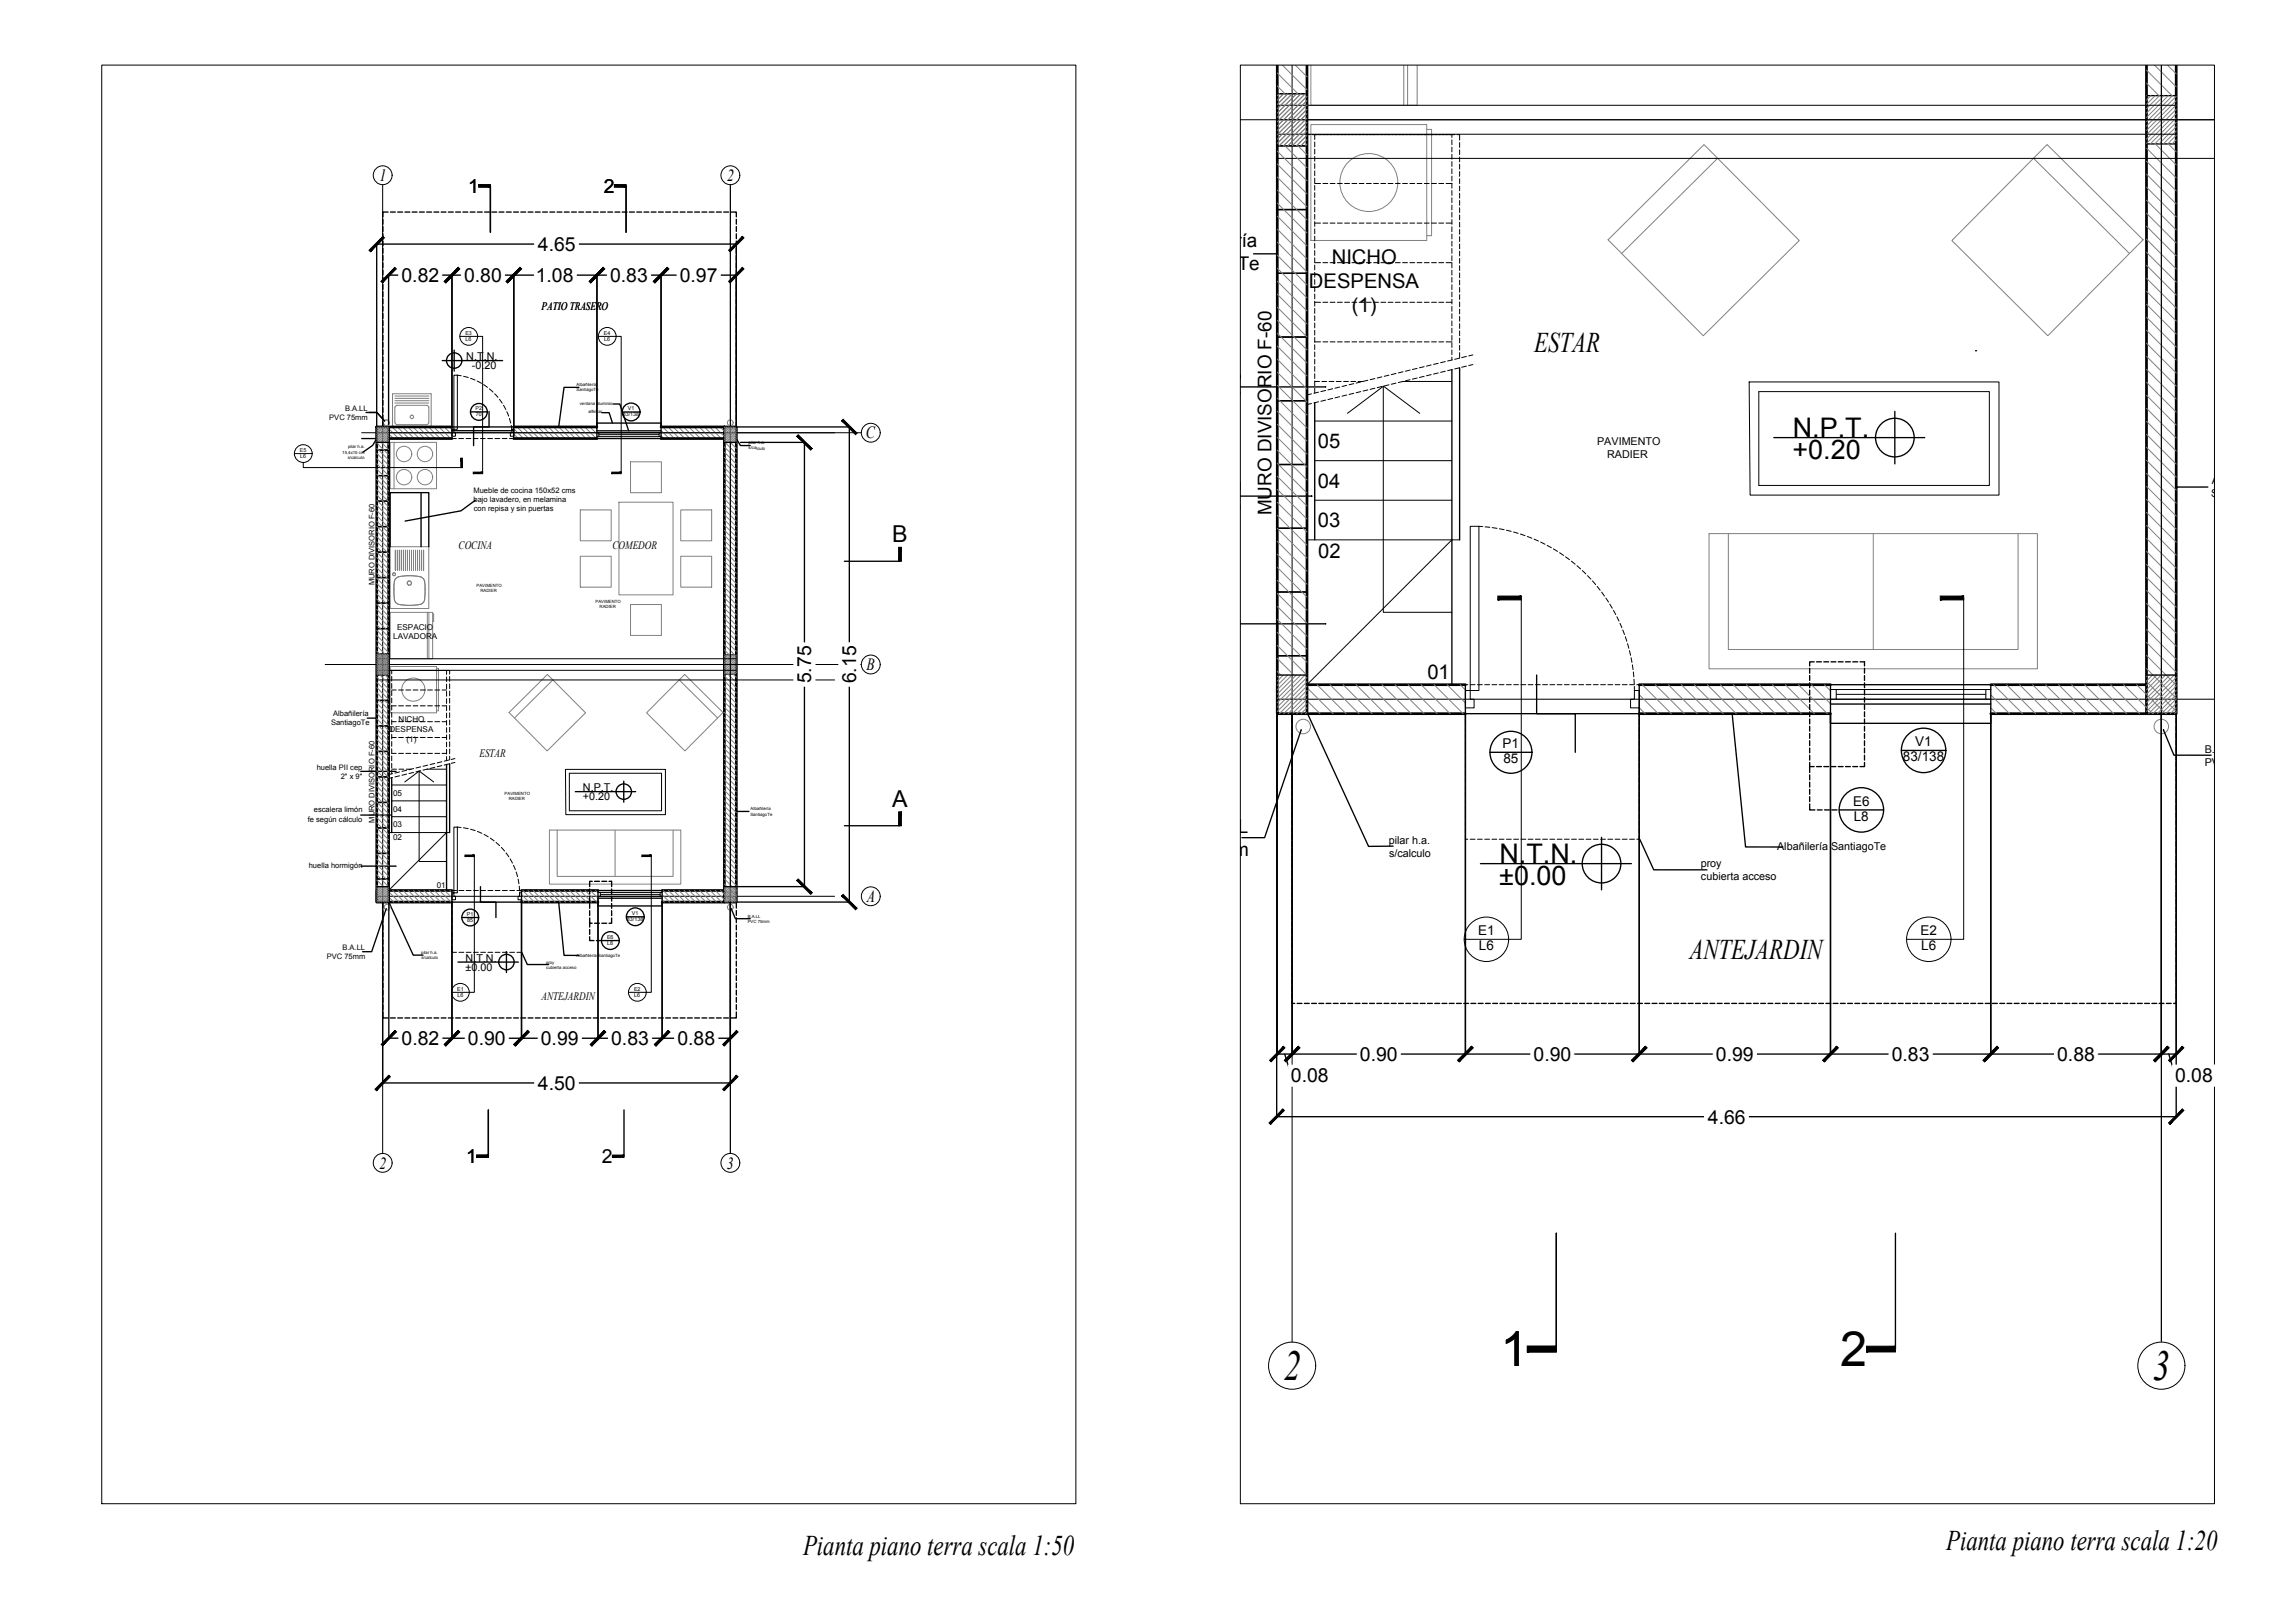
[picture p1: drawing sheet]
<svg xmlns="http://www.w3.org/2000/svg" width="594mm" height="420mm" viewBox="0 0 594 420" stroke-linecap="round" stroke-linejoin="round" font-family="sans-serif">
<defs><g id="words">
<g font-size="12.6">
<text x="388.5" y="353.7">1</text>
<text x="476.3" y="353.7">2</text>
</g>
<g font-size="11.1">
<text x="332.4" y="357.3">2</text>
<text x="557.3" y="357.2">3</text>
</g>
<g font-size="7.4">
<text x="397.1" y="91.1">ESTAR</text>
<text x="437.3" y="248.1">ANTEJARDIN</text>
<text x="503.8" y="401.3">Pianta piano terra scala 1:20</text>
<text x="207.9" y="402.5">Pianta piano terra scala 1:50</text>
</g>
<g font-size="7">
<text x="464.1" y="113.2">N.P.T.</text>
<text x="464" y="118.8">+0.20</text>
<text x="388.1" y="223.5">N.T.N.</text>
<text x="388.1" y="229.1">±0.00</text>
</g>
<g font-size="6">
<text x="231" y="140.4">B</text>
<text x="231" y="208.9">A</text>
</g>
<g font-size="5.2">
<text x="344.7" y="68.4">NICHO</text>
<text x="338.8" y="74.6">DESPENSA</text>
<text x="349.9" y="80.9">(1)</text>
<text x="341.2" y="116.1">05</text>
<text x="341.2" y="126.3">04</text>
<text x="341.2" y="136.4">03</text>
<text x="341.2" y="144.6">02</text>
<text x="369.5" y="175.8">01</text>
</g>
<g font-size="5">
<text x="121.2" y="49.9">1</text>
<text x="156.3" y="49.9">2</text>
<text x="139.2" y="65">4.65</text>
<text x="103.9" y="73">0.82</text>
<text x="120.1" y="73">0.80</text>
<text x="138.7" y="73">1.08</text>
<text x="157.9" y="73">0.83</text>
<text x="176" y="73">0.97</text>
<text x="210" y="176.9" transform="rotate(-90 210 176.9)">5.75</text>
<text x="221.6" y="176.9" transform="rotate(-90 221.6 176.9)">6.15</text>
<text x="104" y="270.5">0.82</text>
<text x="121.1" y="270.5">0.90</text>
<text x="140" y="270.5">0.99</text>
<text x="158.2" y="270.5">0.83</text>
<text x="175.3" y="270.5">0.88</text>
<text x="352" y="274.6">0.90</text>
<text x="397" y="274.6">0.90</text>
<text x="444.2" y="274.6">0.99</text>
<text x="489.7" y="274.6">0.83</text>
<text x="532.5" y="274.6">0.88</text>
<text x="334.2" y="280.2">0.08</text>
<text x="563" y="280.2">0.08</text>
<text x="139.3" y="282.1">4.50</text>
<text x="442.1" y="290.9">4.66</text>
<text x="120.7" y="301.1">1</text>
<text x="155.8" y="301.1">2</text>
</g>
<g font-size="4.9">
<text x="302.4" y="64">Albañilería</text>
<text x="301.1" y="69.9">SantiagoTe</text>
<text x="291.8" y="99">huella PII cep</text>
<text x="307.3" y="104.8">2&quot; x 9&quot;</text>
<text x="289.9" y="126.7">escalera limón</text>
<text x="286" y="132.6">fe según cálculo</text>
<text x="329.1" y="133.4" transform="rotate(-90 329.1 133.4)">MURO DIVISORIO F-60</text>
<text x="286.7" y="162.7">huella hormigón</text>
<text x="308.5" y="215.6">B.A.LL</text>
<text x="298.3" y="221.5">PVC 75mm</text>
</g>
<g font-size="4.4">
<text x="98.2" y="46.9">1</text>
<text x="188.2" y="46.9">2</text>
<text x="224.1" y="113.5">C</text>
<text x="224.3" y="173.5">B</text>
<text x="224.4" y="233.5">A</text>
<text x="98.2" y="302.5">2</text>
<text x="188.2" y="302.5">3</text>
</g>
<g font-size="3.5">
<text x="389" y="193.6">P1</text>
<text x="389.2" y="197.6">85</text>
<text x="492.6" y="197.1">83/138</text>
<text x="495.8" y="193.2">V1</text>
<text x="479.7" y="208.6">E6</text>
<text x="479.9" y="212.5">L8</text>
<text x="382.6" y="242.1">E1</text>
<text x="382.8" y="246">L6</text>
<text x="497.1" y="242.1">E2</text>
<text x="497.3" y="246">L6</text>
</g>
<g font-size="3">
<text x="140.2" y="80.3">PATIO TRASERO</text>
<text x="118.7" y="142.1">COCINA</text>
<text x="158.5" y="142.1">COMEDOR</text>
<text x="124.1" y="196.1">ESTAR</text>
<text x="140.2" y="258.9">ANTEJARDIN</text>
</g>
<g font-size="2.8">
<text x="120.7" y="93.3">N.T.N.</text>
<text x="122.1" y="95.5">-0.20</text>
<text x="413.4" y="115.2">PAVIMENTO</text>
<text x="416" y="118.5">RADIER</text>
<text x="572.5" y="125.4">Albañilería</text>
<text x="572.4" y="128.7">SantiagoTe</text>
<text x="570.7" y="194.8">B.A.LL</text>
<text x="570.7" y="198.2">PVC 75mm</text>
<text x="150.9" y="207.1">+0.20</text>
<text x="150.9" y="204.9">N.P.T.</text>
<text x="359.5" y="218.5">pilar h.a.</text>
<text x="359.6" y="221.9">s/calculo</text>
<text x="460" y="220">Albañilería SantiagoTe</text>
<text x="440.2" y="224.5">proy</text>
<text x="440.3" y="227.8">cubierta acceso</text>
<text x="120.5" y="251.3">±0.00</text>
<text x="120.5" y="249">N.T.N.</text>
</g>
<g font-size="2.1">
<text x="101.8" y="165.5">LAVADORA</text>
<text x="102.8" y="163">ESPACIO</text>
<text x="100.8" y="189.5">DESPENSA</text>
<text x="103.2" y="187">NICHO</text>
<text x="105.2" y="192">(1)</text>
<text x="101.7" y="206.1">05</text>
<text x="101.7" y="214.2">03</text>
<text x="101.7" y="210.1">04</text>
<text x="101.7" y="217.4">02</text>
<text x="113.1" y="229.9">01</text>
</g>
<g font-size="2">
<text x="89.3" y="106.3">B.A.LL</text>
<text x="85.2" y="108.6">PVC 75mm</text>
<text x="122.6" y="127.6">Mueble de cocina 150x52 cms</text>
<text x="122.6" y="129.9">bajo lavadero, en melamina</text>
<text x="122.6" y="132.3">con repisa y sin puertas</text>
<text x="96.9" y="151.6" transform="rotate(-90 96.9 151.6)">MURO DIVISORIO F-60</text>
<text x="86.2" y="185.2">Albañilería</text>
<text x="85.7" y="187.6">SantiagoTe</text>
<text x="82" y="199.2">huella PII cep</text>
<text x="88.2" y="201.6">2&quot; x 9&quot;</text>
<text x="79.7" y="212.7">fe según cálculo</text>
<text x="81.2" y="210.3">escalera limón</text>
<text x="96.9" y="213" transform="rotate(-90 96.9 213)">MURO DIVISORIO F-60</text>
<text x="79.9" y="224.7">huella hormigón</text>
<text x="88.7" y="245.9">B.A.LL</text>
<text x="84.6" y="248.2">PVC 75mm</text>
</g>
<g font-size="1.4">
<text x="120.5" y="86.6">E3</text>
<text x="120.5" y="88.2">L6</text>
<text x="156.3" y="86.6">E4</text>
<text x="156.4" y="88.2">L6</text>
<text x="123.1" y="106.2">P2</text>
<text x="123.2" y="107.8">70</text>
<text x="161.2" y="107.8">83/138</text>
<text x="162.5" y="106.2">V1</text>
<text x="77.6" y="117">E5</text>
<text x="77.7" y="118.5">L6</text>
<text x="120.9" y="237.1">P1</text>
<text x="120.9" y="238.6">85</text>
<text x="162.3" y="238.5">83/138</text>
<text x="163.6" y="236.9">V1</text>
<text x="157.1" y="243">E6</text>
<text x="157.2" y="244.6">L8</text>
<text x="118.3" y="256.4">E1</text>
<text x="164.1" y="256.4">E2</text>
<text x="118.4" y="258">L6</text>
<text x="164.2" y="258">L6</text>
</g>
<g font-size="1.1">
<text x="149.2" y="101.2">SantiagoTe</text>
<text x="149.3" y="99.9">Albañilería</text>
<text x="150.1" y="104.7">ventana aluminio</text>
<text x="152.3" y="107">alfeizar</text>
<text x="88.6" y="117.4">15,4x15 cm</text>
<text x="90" y="118.8">s/calculo</text>
<text x="90.1" y="116.1">pilar h.a.</text>
<text x="193.8" y="115">pilar h.a.</text>
<text x="193.8" y="116.4">s/calculo</text>
<text x="123.3" y="151.9">PAVIMENTO</text>
<text x="124.4" y="153.2">RADIER</text>
<text x="154.2" y="156">PAVIMENTO</text>
<text x="155.2" y="157.3">RADIER</text>
<text x="130.6" y="205.7">PAVIMENTO</text>
<text x="131.7" y="207">RADIER</text>
<text x="194.3" y="209.8">Albañilería</text>
<text x="194.2" y="211.1">SantiagoTe</text>
<text x="193.5" y="237.6">B.A.LL</text>
<text x="193.5" y="238.9">PVC 75mm</text>
<text x="109.1" y="247">pilar h.a.</text>
<text x="109.1" y="248.4">s/calculo</text>
<text x="141.4" y="249.4">proy</text>
<text x="141.4" y="250.8">cubierta acceso</text>
<text x="149.3" y="247.6">Albañilería SantiagoTe</text>
</g>
</g></defs>
<!-- layer: A-ANNO-SYMB -->
<g fill="none" stroke="#000" stroke-width=".26">
<path d="M334.5 16.9v330.6M559.5 16.9v330.4M321.1 31h252.1M330.6 34.7h232.7M330.6 27.3h232.7M99.1 47.8v250.8M189.1 47.7v250.8M330.6 41h242.6M93.6 112h129.4M84.2 172h138.8M97.5 173.5h93.1M97.5 176h118.5"/>
<path d="M97.5 170.5h93.1M330.6 181h242.6M97.5 232h118.5"/>
<circle cx="99.1" cy="45.4" r="2.44"/>
<circle cx="189.1" cy="45.4" r="2.44"/>
<circle cx="225.4" cy="112" r="2.44"/>
<circle cx="225.4" cy="172" r="2.44"/>
<circle cx="225.4" cy="232" r="2.44"/>
<circle cx="99.1" cy="301" r="2.44"/>
<circle cx="189.1" cy="301" r="2.44"/>
<circle cx="334.5" cy="353.5" r="6.1"/>
<circle cx="559.5" cy="353.5" r="6.1"/>
</g>
<!-- layer: A-WALL-FULL -->
<g fill="none" stroke="#000" stroke-width=".35">
<path d="M330.6 16.9v167.9h7.7v-167.9M330.6 24.2h7.7M330.6 37.8h7.7M555.6 24.8h7.7M555.6 37.3h7.7M330.6 54.3h7.7M330.6 70.8h7.7M330.6 87.3h7.7M97.5 110.5h3.1v123h-3.1zM97.5 116.5h3.1M97.5 114.5h3.1M117 110.5v3"/>
<path d="M133 110.5v3M154.5 110.5v3M171.1 110.5v3M187.5 114.5h3.1M330.6 103.8h7.7M97.5 136.3h3.1M97.5 129.7h3.1M97.5 123.1h3.1M330.6 120.3h7.7M330.6 136.8h7.7M97.5 156.1h3.1M97.5 149.5h3.1"/>
<path d="M97.5 142.9h3.1M330.6 153.3h7.7M97.5 169.3h3.1M97.5 174.7h3.1M97.5 162.7h3.1M187.5 169.5h3.1M187.5 174.5h3.1M330.6 174.8h7.7M330.6 169.8h7.7M379.3 177.3v7.5M424.3 177.3v7.5M473.8 177.3v7.5"/>
<path d="M515.3 177.3v7.5M555.6 174.8h7.7M97.5 181.3h3.1M97.5 187.9h3.1M97.5 194.5h3.1M97.5 201.1h3.1M97.5 207.7h3.1M97.5 214.3h3.1M97.5 227.5h3.1M97.5 220.9h3.1M97.5 229.5h3.1M117 230.5v3"/>
<path d="M135 230.5v3M154.8 230.5v3M171.4 230.5v3M187.5 229.5h3.1"/>
</g>
<!-- layer: A-WALL-FULL-EXTR -->
<path d="M93.6 113.5h3.9" fill="none" stroke="#000" stroke-width=".35"/>
<!-- layer: A-FURN -->
<g fill="none" stroke="#808080" stroke-width=".26">
<path d="M339.3 16.9v10.4h27.5v-10.4M363.4 16.9v10.4M364.4 16.9v10.4M339.3 32.3h30v30h-30zM369.3 33.5h1.3v27.5h-1.3M529.9 37.4l24.9 24.7-24.7 24.8-24.8-24.6zM444.6 41l-24.8 24.6M526.4 41l24.8 24.6M416.3 62.1l24.8-24.7 24.6 24.9-24.8 24.6zM101 114.5h12v12h-12zM101.6 102v8.5h9.9l.1-8.5M101.6 102h10"/>
<path d="M102 114.5v12M102.2 103.1h8.8M102.2 102.5h8.8M102.2 103.7h8.8M102.2 104.3h8.8M102.2 105.5v3.8M102.2 105.5l.2-.4 .4-.2h7.6l.4 .2 .2 .4v3.8l-.3 .6h-7.9l-.4-.2-.2-.4M163.2 119.6h8v8h-8zM150.2 132h8v8h-8zM160.2 130h14v24h-14zM176.2 132h8v8h-8zM442.4 138.1h85v35h-85z"/>
<path d="M447.4 138.1v30h75v-30M484.9 138.1v30M101 141.5h10v16h-10zM101 158.5h11v12h-11zM102 152.5a4.1 4.1 0 0 1 .6-2.9 10.3 10.3 0 0 1 6.8 0 4.8 4.8 0 0 1 .6 3.4v1.1a2.03 2.03 0 0 1-2.4 2.5l-1.1 .1a8.8 8.8 0 0 1-3.9-.5 3.1 3.1 0 0 1-.6-2.6v-1.1M102.3 142.4v5.2v-5.2M102.9 142.4v5.2v-5.2M103.4 142.4v5.2M103.9 142.4v5.2M104.4 142.4v5.2v-5.2M105 142.4v5.2v-5.2M105.5 142.4v5.2"/>
<path d="M106 142.4v5.2M106.5 142.4v5.2M107 142.4v5.2M107.6 142.4v5.2M108.1 142.4v5.2M108.6 142.4v5.2M109.1 142.4v5.2M109.7 142.4v5.2v-5.2M110.6 158.5v12M111 158.5v12M112 158.9h.3v2h-.3M150.2 144h8v8h-8z"/>
<path d="M163.2 156.5h8v8h-8zM176.2 144h8v8h-8zM101 172.5h12v12h-12zM113 173h.5v11h-.5M143.1 176l-9.9 9.9M175.8 176l10 9.9M177.2 174.6l10 9.9-9.9 9.9-9.9-9.9zM131.8 184.5l9.9-9.9 9.9 9.9-10 9.9zM142.2 214.9h34v14h-34zM144.2 214.9v12h30v-12M159.2 214.9v12"/>
<circle cx="354.3" cy="47.3" r="7.5"/>
<circle cx="100" cy="109.4" r=".75"/>
<circle cx="104.6" cy="117.5" r="2"/>
<circle cx="106.6" cy="107.9" r=".45"/>
<circle cx="110" cy="117.5" r="2"/>
<circle cx="189" cy="109.4" r=".75"/>
<circle cx="104.6" cy="123.5" r="2"/>
<circle cx="110" cy="123.5" r="2"/>
<circle cx="102" cy="148.7" r=".38"/>
<circle cx="106" cy="150.9" r=".55"/>
<circle cx="107" cy="178.5" r="3"/>
<circle cx="337.3" cy="188.1" r="1.88"/>
<circle cx="559.5" cy="188.1" r="1.88"/>
<circle cx="100.2" cy="234.9" r=".75"/>
<circle cx="189.1" cy="234.9" r=".75"/>
</g>
<!-- layer: A-WALL-FULL -->
<g fill="none" stroke="#000" stroke-width=".7">
<path d="M330.6 16.9v167.9h7.7v-167.9M555.6 16.9v167.9h7.7v-167.9M97.5 110.5h3.1v123h-3.1zM100.6 113.5h16.4M100.6 110.5h16.4M133 113.5h21.5M133 110.5h21.5M171.1 113.5h16.4M171.1 110.5h16.4M187.5 110.5h3.1v123h-3.1zM338.3 177.3h41M424.3 177.3h49.5"/>
<path d="M515.3 177.3h40.3M338.3 184.8h41M424.3 184.8h49.5M515.3 184.8h40.3M100.6 230.5h16.4M100.6 233.5h16.4M135 230.5h19.8M135 233.5h19.8M171.4 230.5h16.1M171.4 233.5h16.1"/>
</g>
<!-- layer: A-FLOR-OVHD -->
<g fill="none" stroke="#000" stroke-width=".26">
<path d="M338.4 34.9h.7M339.7 34.9h36.9M340.3 34.9v1.2M340.3 36.7v1.3M340.3 38.6v1.3M375.8 34.9v.7M375.8 36.2v1.3M375.8 38.1v1.2M375.8 40v1.2M377.2 34.9h.6v1.4M377.8 36.9v1.3M377.8 38.8v1.2"/>
<path d="M340.3 57.8h1.5M340.3 47.5h1.5M340.3 40.5v1.2M340.3 42.4v1.2M340.3 44.2v1.3M340.3 46.1v1.3M340.3 48v1.2M340.3 49.9v1.2M340.3 51.7v1.3M340.3 53.6v1.3M340.3 55.5v1.2M340.3 57.4v1.2"/>
<path d="M340.3 59.2v1.3M342.5 57.8h1.2M342.5 47.5h1.2M344.3 57.8h1.3M344.3 47.5h1.3M346.2 57.8h1.2M346.2 47.5h1.2M348.1 57.8h1.2M348.1 47.5h1.2M350 57.8h1.2M350 47.5h1.2M351.8 57.8h1.3"/>
<path d="M351.8 47.5h1.3M353.7 57.8h1.3M353.7 47.5h1.3M355.6 57.8h1.2M355.6 47.5h1.2M357.4 57.8h1.3M357.4 47.5h1.3M359.3 57.8h1.3M359.3 47.5h1.3M361.2 57.8h1.3M361.2 47.5h1.3M363.1 57.8h1.2"/>
<path d="M363.1 47.5h1.2M365 57.8h1.2M365 47.5h1.2M366.8 57.8h1.3M366.8 47.5h1.3M368.7 57.8h1.2M368.7 47.5h1.2M370.6 57.8h1.2M370.6 47.5h1.2M372.5 57.8h1.2M372.5 47.5h1.2M374.3 57.8h1.5"/>
<path d="M374.3 47.5h1.5M375.8 41.8v1.3M375.8 43.7v1.3M375.8 45.6v1.2M375.8 47.5v1.2M375.8 49.3v1.3M375.8 51.2v1.3M375.8 53.1v1.2M375.8 55v1.2M375.8 56.8v1.3M375.8 58.7v1.3M377.8 40.7v1.2"/>
<path d="M377.8 42.5v1.3M377.8 44.4v1.3M377.8 46.3v1.2M377.8 48.2v1.2M377.8 50v1.3M377.8 51.9v1.3M377.8 53.8v1.2M377.8 55.7v1.2M377.8 57.5v1.3M377.8 59.4v1.3M340.3 78.3h1.5M340.3 66.7v1.3h1.5"/>
<path d="M340.3 61.1v1.3M340.3 63v1.2M340.3 64.9v1.2M340.3 68.6v1.3M340.3 70.5v1.2M340.3 72.4v1.2M340.3 74.2v1.3M340.3 76.1v1.3M340.3 78v1.2M340.3 79.9v1.2M342.5 78.3h1.2M342.5 68h1.2"/>
<path d="M344.3 78.3h1.3M344.3 68h1.3M346.2 78.3h1.2M346.2 68h1.2M348.1 78.3h1.2M348.1 68h1.2M350 78.3h1.2M350 68h1.2M351.8 78.3h1.3M351.8 68h1.3M353.7 78.3h1.3M353.7 68h1.3"/>
<path d="M355.6 78.3h1.2M355.6 68h1.2M357.4 78.3h1.3M357.4 68h1.3M359.3 78.3h1.3M359.3 68h1.3M361.2 78.3h1.3M361.2 68h1.3M363.1 78.3h1.2M363.1 68h1.2M365 78.3h1.2M365 68h1.2"/>
<path d="M366.8 78.3h1.3M366.8 68h1.3M368.7 78.3h1.2M368.7 68h1.2M370.6 78.3h1.2M370.6 68h1.2M372.5 78.3h1.2M372.5 68h1.2M374.3 78.3h1.5M374.3 68h1.5M375.8 60.6v1.2M375.8 62.5v1.2"/>
<path d="M375.8 64.3v1.3M375.8 66.2v1.3M375.8 68.1v1.2M375.8 70v1.2M375.8 71.8v1.3M375.8 73.7v1.3M375.8 75.6v1.2M375.8 77.5v1.2M375.8 79.3v1.3M377.8 61.3v1.2M377.8 63.2v1.2M377.8 65v1.3"/>
<path d="M377.8 66.9v1.3M377.8 68.8v1.2M377.8 70.7v1.2M377.8 72.5v1.3M377.8 74.4v1.3M377.8 76.3v1.2M377.8 78.2v1.2M340.3 98.8h1.3M340.3 88.5h1.5M340.3 81.7v1.3M340.3 83.6v1.3M340.3 85.5v1.2"/>
<path d="M340.3 87.4v1.2M340.3 89.2v1.3M340.3 91.1v1.3M340.3 93v1.2M340.3 94.9v1.2M340.3 96.7v1.3M340.3 98.6v1.3M342.2 98.8h1.2M342.5 88.5h1.2M344.1 98.8h1.2M344.3 88.5h1.3M345.9 98.8h1.3"/>
<path d="M346.2 88.5h1.2M347.8 98.8h1.3M348.1 88.5h1.2M348.6 99.8l-1.2 .3M349.7 98.8h1.2M350 88.5h1.2M350.4 99.3l-1.2 .3M351.6 98.8h1.2M351.8 88.5h1.3M352.3 98.9l-1.3 .3M353.7 88.5h1.3M354.1 98.4l-1.2 .3"/>
<path d="M355.6 88.5h1.2M355.9 98l-1.2 .3M357.4 88.5h1.3M357.7 97.6l-1.2 .3M359.3 88.5h1.3M359.5 99.6l-1.2 .3M359.5 97.1l-1.2 .3M361.2 88.5h1.3M361.4 99.2l-1.3 .3M361.4 96.7l-1.3 .3M363.1 88.5h1.2M363.2 98.7l-1.2 .3"/>
<path d="M363.2 96.2l-1.2 .3M365 88.5h1.2M365 98.3l-1.2 .3M365 95.8l-1.2 .3M366.8 88.5h1.3M366.8 97.9l-1.2 .3M366.8 95.4l-1.2 .3M368.7 97.4l-1.3 .3M368.7 94.9l-1.3 .3M368.7 88.5h1.2M370.5 97l-1.2 .3M370.5 94.5l-1.2 .3"/>
<path d="M370.6 88.5h1.2M372.3 96.5l-1.2 .3M372.3 94l-1.2 .3M372.5 88.5h1.2M374.1 96.1l-1.2 .3M374.1 93.6l-1.2 .3M374.3 88.5h1.5M375.8 81.2v1.3M375.8 83.1v1.2M375.8 85v1.2M375.8 86.8v1.3M375.8 88.7v1.3"/>
<path d="M375.8 90.6v1.2M375.8 92.5v.7M375.9 95.7l-1.2 .3M375.9 93.2l-1.2 .3M377.8 95.2l-1.2 .3M377.8 92.7l-1.2 .3M377.8 80v1.3M377.8 81.9v1.3M377.8 83.8v1.2M377.8 85.7v1.2M377.8 87.5v1.3M377.8 89.4v1.3"/>
<path d="M377.8 91.3v1.4M379.6 94.8l-1.2 .3M379.6 92.3l-1.2 .3M381.3 94.4l-1.1 .2M381.3 91.9l-1.1 .2M117 113.5h1.1M118.8 113.5h1.2M120.6 113.5h1.3M122.5 113.5h1.2M124.4 113.5h1.2M126.2 113.5h1.3M128.1 113.5h1.3"/>
<path d="M130 113.5h1.3M131.9 113.5h1.1M339.5 104.5l-1.1 .2M339.5 102l-1.1 .2M340.3 100.5v1.3M341.3 104l-1.2 .3M341.3 101.5l-1.2 .3M343.1 103.6l-1.2 .3M343.1 101.1l-1.2 .3M345 103.1l-1.3 .3M345 100.6l-1.3 .3M346.8 102.7l-1.2 .3"/>
<path d="M346.8 100.2l-1.2 .3M348.6 102.3l-1.2 .3M350.4 101.8l-1.2 .3M352.3 101.4l-1.3 .3M354.1 100.9l-1.2 .3M355.9 100.5l-1.2 .3M357.7 100.1l-1.2 .3M100.6 173.6h15.8v.9M101.4 178.6h1.2M101.4 173.6v.8M101.4 175.1v1.2M101.4 176.9v1.3"/>
<path d="M101.4 178.8v1.3M103.2 178.6h1.2M105.1 178.6h1.2M106.9 178.6h1.3M108.8 178.6h1.3M110.7 178.6h1.2M112.6 178.6h1.2M114.4 178.6h1.2M115.6 173.6v1M115.6 175.2v1.3M115.6 177.1v1.3M115.6 179v1.2"/>
<path d="M116.4 175.1v1.3M116.4 177v1.3M116.4 178.9v1.2M379.3 177.3h.6M380.6 177.3h1.2M382.5 177.3h1.2M384.3 177.3h1.3M386.2 177.3h1.3M388.1 177.3h1.2M389.9 177.3h1.3M391.8 177.3h1.3M393.7 177.3h1.3"/>
<path d="M395.6 177.3h1.2M397.5 177.3h1.2M399.3 177.3h1.3M401.2 177.3h1.2M403.1 177.3h1.2M405 177.3h1.2M406.8 177.3h1.3M408.7 177.3h1.3M410.6 177.3h1.2M412.5 177.3h1.2M414.3 177.3h1.3M416.2 177.3h1.3"/>
<path d="M418.1 177.3h1.2M420 177.3h1.2M421.8 177.3h1.3M423.7 177.3h.6M101.4 199.1h1.2M101.4 193.8v1.2h1.2M101.4 190.9h1.2M101.4 186.8h1.2M101.4 182.7h1.2M101.4 180.7v1.3M101.4 182.6v1.2M101.4 184.4v1.3"/>
<path d="M101.4 186.3v1.3M101.4 188.2v1.3M101.4 190.1v1.2M101.4 192v1.2M101.4 195.7v1.2M101.4 197.6v1.2M101.4 199.4v.9M103.2 195h1.2M103.2 190.9h1.2M103.2 186.8h1.2M103.2 182.7h1.2M103.3 199.1h1.2"/>
<path d="M103.4 199.8l-1.2 .3M105.1 195h1.2M105.1 190.9h1.2M105.1 186.8h1.2M105.1 182.7h1.2M105.1 199.1h1.3M105.3 199.4l-1.3 .3M106.9 195h1.3M106.9 190.9h1.3M106.9 186.8h1.3M106.9 182.7h1.3M107.1 200l-1.2 .3"/>
<path d="M107.1 199l-1.2 .3M108.8 195h1.3M108.8 190.9h1.3M108.8 186.8h1.3M108.8 182.7h1.3M108.9 199.5l-1.2 .3M108.9 198.5l-1.2 .3M110.7 195h1.2M110.7 190.9h1.2M110.7 186.8h1.2M110.7 182.7h1.2M110.7 199.1l-1.2 .3"/>
<path d="M110.7 198.1l-1.2 .3M112.6 198.6l-1.3 .3M112.6 197.6l-1.3 .3M112.6 195h1.2M112.6 190.9h1.2M112.6 186.8h1.2M112.6 182.7h1.2M114.4 198.2l-1.2 .3M114.4 197.2l-1.2 .3M114.4 182.7h1.2v1.3M114.4 195h1.2M114.4 190.9h1.2"/>
<path d="M114.4 186.8h1.2M115.6 180.9v1.2M115.6 184.6v1.3M115.6 186.5v1.2M115.6 188.4v1.2M115.6 190.2v1.3M115.6 192.1v1.3M115.6 194v1.2M115.6 195.9v1M116.2 197.8l-1.2 .3M116.2 196.8l-1.2 .3M116.4 180.8v1.2"/>
<path d="M116.4 182.6v1.3M116.4 184.5v1.3M116.4 186.4v1.2M116.4 188.3v1.2M116.4 190.1v1.3M116.4 192v1.3M116.4 193.9v1.2M116.4 195.8v.9M117.8 197.4l-1 .2M117.8 196.4l-1 .2M379.3 184.8v.9M379.3 186.3v1.3"/>
<path d="M379.3 188.2v1.2M379.3 190.1v1.2M379.3 191.9v1.3M379.3 193.8v1.3M379.3 195.7v1.2M379.3 197.6v1.2M379.3 199.4v1.3M424.3 184.8v.9M424.3 186.3v1.3M424.3 188.2v1.2M424.3 190.1v1.2M424.3 191.9v1.3"/>
<path d="M424.3 193.8v1.3M424.3 195.7v1.2M424.3 197.6v1.2M424.3 199.4v1.3M101.6 201.3l-1 .2M101.6 200.3l-1 .2M103.4 200.8l-1.2 .3M105.3 200.4l-1.3 .3M379.3 216.3v1h.6M379.3 201.3v1.3M379.3 203.2v1.2M379.3 205.1v1.2"/>
<path d="M379.3 206.9v1.3M379.3 208.8v1.3M379.3 210.7v1.2M379.3 212.6v1.2M379.3 214.4v1.3M380.6 217.3h1.2M382.5 217.3h1.2M384.3 217.3h1.3M386.2 217.3h1.3M388.1 217.3h1.2M389.9 217.3h1.3M391.8 217.3h1.3"/>
<path d="M393.7 217.3h1.3M395.6 217.3h1.2M397.5 217.3h1.2M399.3 217.3h1.3M401.2 217.3h1.2M403.1 217.3h1.2M405 217.3h1.2M406.8 217.3h1.3M408.7 217.3h1.3M410.6 217.3h1.2M412.5 217.3h1.2M414.3 217.3h1.3"/>
<path d="M416.2 217.3h1.3M418.1 217.3h1.2M420 217.3h1.2M421.8 217.3h1.3M424.3 216.3v1h-.6M424.3 201.3v1.3M424.3 203.2v1.2M424.3 205.1v1.2M424.3 206.9v1.3M424.3 208.8v1.3M424.3 210.7v1.2M424.3 212.6v1.2"/>
<path d="M424.3 214.4v1.3M117 230.5h1.2M117 233.5v1.5M117 235.7v1.2M117 237.5v1.3M117 239.4v1.3M118.8 230.5h1.3M120.7 230.5h1.2M122.6 230.5h1.2M124.4 230.5h1.3M126.3 230.5h1.3M128.2 230.5h1.2"/>
<path d="M130.1 230.5h1.2M131.9 230.5h1.3M133.8 230.5h1.2M135 233.5v1.5M135 235.7v1.2M135 237.5v1.3M135 239.4v1.3M117 245v1.5h1.2M117 241.3v1.2M117 243.2v1.2M118.8 246.5h1.3M120.7 246.5h1.2"/>
<path d="M122.6 246.5h1.2M124.4 246.5h1.3M126.3 246.5h1.3M128.2 246.5h1.2M130.1 246.5h1.2M131.9 246.5h1.3M135 245v1.5h-1.2M135 241.3v1.2M135 243.2v1.2"/>
</g>
<!-- layer: A-FLOR-LEVL -->
<g fill="none" stroke="#000" stroke-width=".35">
<path d="M99.1 54.9v1.2v-1.2h1.4M99.1 56.8v1.2M99.1 58.7v1.2M101.1 54.9h1.2M103 54.9h1.2M104.8 54.9h1.3M106.7 54.9h1.2M108.6 54.9h1.2M110.5 54.9h1.2M112.3 54.9h1.3M114.2 54.9h1.3M116.1 54.9h1.2"/>
<path d="M117.9 54.9h1.3M119.8 54.9h1.3M121.7 54.9h1.3M123.6 54.9h1.2M125.5 54.9h1.2M127.3 54.9h1.3M129.2 54.9h1.2M131.1 54.9h1.2M133 54.9h1.2M134.8 54.9h1.3M136.7 54.9h1.3M138.6 54.9h1.2"/>
<path d="M140.4 54.9h1.3M142.3 54.9h1.3M144.2 54.9h1.3M146.1 54.9h1.2M148 54.9h1.2M149.8 54.9h1.3M151.7 54.9h1.2M153.6 54.9h1.2M155.5 54.9h1.2M157.3 54.9h1.3M159.2 54.9h1.3M161.1 54.9h1.2"/>
<path d="M162.9 54.9h1.3M164.8 54.9h1.3M166.7 54.9h1.3M168.6 54.9h1.2M170.5 54.9h1.2M172.3 54.9h1.3M174.2 54.9h1.3M176.1 54.9h1.2M178 54.9h1.2M179.8 54.9h1.3M181.7 54.9h1.3M183.6 54.9h1.2"/>
<path d="M185.4 54.9h1.3M187.3 54.9h1.3M189.2 54.9h1.4v1.2M190.6 56.8v1.2M190.6 58.7v1.2M99.1 60.5v1.3M99.1 62.4v1.3M99.1 64.3v1.2M99.1 66.1v1.3M99.1 68v1.3M99.1 69.9v1.3M99.1 71.8v1.2"/>
<path d="M99.1 73.7v1.2M99.1 75.5v1.3M99.1 77.4v1.2M99.1 79.3v1.2M190.6 60.5v1.3M190.6 62.4v1.3M190.6 64.3v1.2M190.6 66.1v1.3M190.6 68v1.3M190.6 69.9v1.3M190.6 71.8v1.2M190.6 73.7v1.2"/>
<path d="M190.6 75.5v1.3M190.6 77.4v1.2M190.6 79.3v1.2M99.1 81.2v1.2M99.1 83v1.3M99.1 84.9v1.3M99.1 86.8v1.2M99.1 88.6v1.3M99.1 90.5v1.3M99.1 92.4v1.3M99.1 94.3v1.2M99.1 96.2v1.2"/>
<path d="M99.1 98v1.3M99.1 99.9v1.2M190.6 81.2v1.2M190.6 83v1.3M190.6 84.9v1.3M190.6 86.8v1.2M190.6 88.6v1.3M190.6 90.5v1.3M190.6 92.4v1.3M190.6 94.3v1.2M190.6 96.2v1.2M190.6 98v1.3"/>
<path d="M190.6 99.9v1.2M375.8 95.7v81.6M377.8 95.2v44.6M97.5 110.5v3M99.1 101.8v1.2M99.1 103.7v1.2M99.1 105.5v1.3M99.1 107.4v1.3M99.1 109.3v1.2M117 111.5h16M117 110.5h16M154.5 110.5v-1h16.6v1"/>
<path d="M154.5 113.5h16.6M154.5 111.5h16.6M190.6 101.8v1.2M190.6 103.7v1.2M190.6 105.5v1.3M190.6 107.4v1.3M190.6 109.3v1.2M340.3 104.3v35.5M109 127.5v14M101 141.5v-14h10v14M330.5 177.3v7.5M473.8 177.3h41.5"/>
<path d="M115.6 197.9v32.6M116.4 197.7v17.8M334.5 184.8v.6M334.5 186v1.3M334.5 187.9v1.2M334.5 189.8v1.2M334.5 191.6v1.3M334.5 193.5v1.3M334.5 195.4v1.2M334.5 197.3v1.2M334.5 199.1v1.3M379.3 184.8h45"/>
<path d="M473.8 184.8v2.5h41.5v-2.5M473.8 182.3h41.5M563.3 184.8v.6M563.3 186v1.3M563.3 187.9v1.2M563.3 189.8v1.2M563.3 191.6v1.3M563.3 193.5v1.3M563.3 195.4v1.2M563.3 197.3v1.2M563.3 199.1v1.3M101.4 201.3v14.2"/>
<path d="M334.5 201v1.3M334.5 202.9v1.2M334.5 204.8v1.2M334.5 206.6v1.3M334.5 208.5v1.3M334.5 210.4v1.2M334.5 212.3v1.2M334.5 214.1v1.3M334.5 216v1.3M334.5 217.9v1.2M334.5 219.8v1.2M563.3 201v1.3"/>
<path d="M563.3 202.9v1.2M563.3 204.8v1.2M563.3 206.6v1.3M563.3 208.5v1.3M563.3 210.4v1.2M563.3 212.3v1.2M563.3 214.1v1.3M563.3 216v1.3M563.3 217.9v1.2M563.3 219.8v1.2M97.5 230.5v3M99.1 233.5v1.6"/>
<path d="M99.1 235.7v1.3M99.1 237.6v1.2M99.1 239.5v1.2M117 233.5h18M154.8 233.5v1h16.6v-1M154.8 230.5h16.6M154.8 232.5h16.6M190.6 233.5v1.6M190.6 235.7v1.3M190.6 237.6v1.2M190.6 239.5v1.2M334.5 221.6v1.3"/>
<path d="M334.5 223.5v1.3M334.5 225.4v1.2M334.5 227.3v1.2M334.5 229.1v1.3M334.5 231v1.3M334.5 232.9v1.2M334.5 234.8v1.2M334.5 236.6v1.3M334.5 238.5v1.3M563.3 221.6v1.3M563.3 223.5v1.3M563.3 225.4v1.2"/>
<path d="M563.3 227.3v1.2M563.3 229.1v1.3M563.3 231v1.3M563.3 232.9v1.2M563.3 234.8v1.2M563.3 236.6v1.3M563.3 238.5v1.3M99.1 241.3v1.3M99.1 243.2v1.3M99.1 245.1v1.2M99.1 247v1.2M99.1 248.8v1.3"/>
<path d="M99.1 250.7v1.3M99.1 252.6v1.2M99.1 254.5v1.2M99.1 256.3v1.3M99.1 258.2v1.3M190.6 241.3v1.3M190.6 243.2v1.3M190.6 245.1v1.2M190.6 247v1.2M190.6 248.8v1.3M190.6 250.7v1.3M190.6 252.6v1.2"/>
<path d="M190.6 254.5v1.2M190.6 256.3v1.3M190.6 258.2v1.3M334.5 259.8v-.7v.7h.6M334.5 240.4v1.2M334.5 242.3v1.2M334.5 244.1v1.3M334.5 246v1.3M334.5 247.9v1.2M334.5 249.8v1.2M334.5 251.6v1.3M334.5 253.5v1.3"/>
<path d="M334.5 255.4v1.2M334.5 257.3v1.2M335.8 259.8h1.2M337.6 259.8h1.3M339.5 259.8h1.3M341.4 259.8h1.3M343.3 259.8h1.2M345.2 259.8h1.2M347 259.8h1.3M348.9 259.8h1.3M350.8 259.8h1.2M352.7 259.8h1.2"/>
<path d="M354.5 259.8h1.3M356.4 259.8h1.2M358.3 259.8h1.2M360.1 259.8h1.3M362 259.8h1.3M363.9 259.8h1.3M365.8 259.8h1.2M367.7 259.8h1.2M369.5 259.8h1.3M371.4 259.8h1.3M373.3 259.8h1.2M375.2 259.8h1.2"/>
<path d="M377 259.8h1.3M378.9 259.8h1.2M380.8 259.8h1.2M382.6 259.8h1.3M384.5 259.8h1.3M386.4 259.8h1.3M388.3 259.8h1.2M390.2 259.8h1.2M392 259.8h1.3M393.9 259.8h1.3M395.8 259.8h1.2M397.7 259.8h1.2"/>
<path d="M399.5 259.8h1.3M401.4 259.8h1.2M403.3 259.8h1.2M405.1 259.8h1.3M407 259.8h1.3M408.9 259.8h1.3M410.8 259.8h1.2M412.7 259.8h1.2M414.5 259.8h1.3M416.4 259.8h1.3M418.3 259.8h1.2M420.2 259.8h1.2"/>
<path d="M422 259.8h1.3M423.9 259.8h1.3M425.8 259.8h1.2M427.6 259.8h1.3M429.5 259.8h1.3M431.4 259.8h1.3M433.3 259.8h1.2M435.2 259.8h1.2M437 259.8h1.3M438.9 259.8h1.3M440.8 259.8h1.2M442.7 259.8h1.2"/>
<path d="M444.5 259.8h1.3M446.4 259.8h1.3M448.3 259.8h1.2M450.1 259.8h1.3M452 259.8h1.3M453.9 259.8h1.3M455.8 259.8h1.2M457.7 259.8h1.2M459.5 259.8h1.3M461.4 259.8h1.3M463.3 259.8h1.2M465.2 259.8h1.2"/>
<path d="M467 259.8h1.3M468.9 259.8h1.3M470.8 259.8h1.2M472.6 259.8h1.3M474.5 259.8h1.3M476.4 259.8h1.3M478.3 259.8h1.2M480.2 259.8h1.2M482 259.8h1.3M483.9 259.8h1.3M485.8 259.8h1.2M487.7 259.8h1.2"/>
<path d="M489.5 259.8h1.3M491.4 259.8h1.3M493.3 259.8h1.2M495.1 259.8h1.3M497 259.8h1.3M498.9 259.8h1.3M500.8 259.8h1.2M502.7 259.8h1.2M504.5 259.8h1.3M506.4 259.8h1.3M508.3 259.8h1.2M510.2 259.8h1.2"/>
<path d="M512 259.8h1.3M513.9 259.8h1.3M515.8 259.8h1.2M517.7 259.8h1.2M519.5 259.8h1.3M521.4 259.8h1.3M523.3 259.8h1.2M525.2 259.8h1.2M527 259.8h1.3M528.9 259.8h1.3M530.8 259.8h1.2M532.7 259.8h1.2"/>
<path d="M534.5 259.8h1.3M536.4 259.8h1.3M538.3 259.8h1.2M540.2 259.8h1.2M542 259.8h1.3M543.9 259.8h1.3M545.8 259.8h1.2M547.7 259.8h1.2M549.5 259.8h1.3M551.4 259.8h1.3M553.3 259.8h1.2M555.2 259.8h1.2"/>
<path d="M557 259.8h1.3M558.9 259.8h1.3M560.8 259.8h1.2M563.3 259.1v.7h-.6M563.3 240.4v1.2M563.3 242.3v1.2M563.3 244.1v1.3M563.3 246v1.3M563.3 247.9v1.2M563.3 249.8v1.2M563.3 251.6v1.3M563.3 253.5v1.3"/>
<path d="M563.3 255.4v1.2M563.3 257.3v1.2M99.1 263.5v-1.5v1.5h1.4M99.1 260.1v1.2M101.1 263.5h1.2M103 263.5h1.2M104.8 263.5h1.3M106.7 263.5h1.2M108.6 263.5h1.2M110.5 263.5h1.2M112.3 263.5h1.3M114.2 263.5h1.3"/>
<path d="M116.1 263.5h1.2M117.9 263.5h1.3M119.8 263.5h1.3M121.7 263.5h1.3M123.6 263.5h1.2M125.5 263.5h1.2M127.3 263.5h1.3M129.2 263.5h1.2M131.1 263.5h1.2M133 263.5h1.2M134.8 263.5h1.3M136.7 263.5h1.3"/>
<path d="M138.6 263.5h1.2M140.4 263.5h1.3M142.3 263.5h1.3M144.2 263.5h1.3M146.1 263.5h1.2M148 263.5h1.2M149.8 263.5h1.3M151.7 263.5h1.2M153.6 263.5h1.2M155.5 263.5h1.2M157.3 263.5h1.3M159.2 263.5h1.3"/>
<path d="M161.1 263.5h1.2M162.9 263.5h1.3M164.8 263.5h1.3M166.7 263.5h1.3M168.6 263.5h1.2M170.5 263.5h1.2M172.3 263.5h1.3M174.2 263.5h1.3M176.1 263.5h1.2M178 263.5h1.2M179.8 263.5h1.3M181.7 263.5h1.3"/>
<path d="M183.6 263.5h1.2M185.4 263.5h1.3M187.3 263.5h1.3M190.6 262v1.5h-1.4M190.6 260.1v1.2"/>
</g>
<!-- layer: A-ANNO-NOTE -->
<g fill="none" stroke="#000" stroke-width=".35">
<path d="M126.9 48.1v12M162.1 48.1v12M114.5 93.3h15.6M117.6 90.6v5.5M121.8 106.6h4.3M126.6 106.5v4h-4v4.9M161.1 106.7h4.6M459.2 113.3h39M490.5 106.5v13.6M218.6 145.3h14.4M397.8 174.8v10h10v10M468.4 173v1.3"/>
<path d="M468.4 174.9v1.2M468.4 176.8v1.2M468.4 178.7v1.2M469.6 171.3h-1.2v1.1M470.2 171.3h1.3M472.1 171.3h1.3M474 171.3h1.2M475.9 171.3h1.2M477.7 171.3h1.3M479.6 171.3h1.3M481.5 171.3h1.1v1.1M482.6 173v1.3"/>
<path d="M482.6 174.9v1.2M482.6 176.8v1.2M482.6 178.7v1.2M385.7 194.8h10.9M468.4 197.4v1.1h1.2M468.4 180.5v1.3M468.4 182.4v1.2M468.4 184.3v1.2M468.4 186.1v1.3M468.4 188v1.3M468.4 189.9v1.2M468.4 191.8v1.2"/>
<path d="M468.4 193.6v1.3M468.4 195.5v1.3M470.2 198.5h1.3M472.1 198.5h1.3M474 198.5h1.2M475.9 198.5h1.2M477.7 198.5h1.3M479.6 198.5h1.3M482.6 197.4v1.1h-1.1M482.6 180.5v1.3M482.6 182.4v1.2M482.6 184.3v1.2"/>
<path d="M482.6 186.1v1.3M482.6 188v1.3M482.6 189.9v1.2M482.6 191.8v1.2M482.6 193.6v1.3M482.6 195.5v1.3M492.2 194.3h11.5M148.9 204.9h15.6M161.5 202.2v5.5M218.6 213.8h14.4M414.6 216.8v13.6M476.1 209.7h11.5"/>
<path d="M119.5 237.5h4.4M124.4 229.5v4h4v4M152.6 237.7v1.3h.7M152.6 230.1v1.3M152.6 232v1.3M152.6 233.9v1.2M152.6 235.8v1.2M153.3 228.2h-.7v1.3M153.9 239h1.3M153.9 228.2h1.3M155.8 239h1.2M155.8 228.2h1.2"/>
<path d="M157.7 228.2h.6v1.3M158.3 237.7v1.3h-.6M158.3 230.1v1.3M158.3 232v1.3M158.3 233.9v1.2M158.3 235.8v1.2M162.1 237.3h4.6M383.2 223.6h39.1M118.6 249.1h15.6M131.1 246.3v5.5M155.7 243.5h4.6M126.4 287.3v12"/>
<path d="M161.5 287.3v12M402.9 319.2v30M490.7 319.2v30"/>
<circle cx="117.6" cy="93.3" r="2"/>
<circle cx="124" cy="106.6" r="2.18"/>
<circle cx="163.4" cy="106.6" r="2.3"/>
<circle cx="490.5" cy="113.3" r="5"/>
<circle cx="391.1" cy="194.8" r="5.4"/>
<circle cx="497.9" cy="194.3" r="5.8"/>
<circle cx="161.5" cy="204.9" r="2"/>
<circle cx="481.8" cy="209.7" r="5.8"/>
<circle cx="121.7" cy="237.5" r="2.18"/>
<circle cx="164.4" cy="237.3" r="2.3"/>
<circle cx="414.6" cy="223.6" r="5"/>
<circle cx="131.1" cy="249.1" r="2"/>
<circle cx="158" cy="243.5" r="2.3"/>
</g>
<g fill="#000" stroke="#000" stroke-width=".26">
<path d="M123.9 47.8h3v.6zM123.9 47.8v.6h3z"/>
<path d="M123.9 47.8h3v.6zM123.9 47.8v.6h3z"/>
<path d="M159.1 47.8h3v.6zM159.1 47.8v.6h3z"/>
<path d="M159.1 47.8h3v.6zM159.1 47.8v.6h3z"/>
<path d="M233.3 141.7v3.6h-.7zM232.6 141.7v3.6l.7-3.6z"/>
<path d="M233.3 210.2v3.6h-.7zM232.6 210.2v3.6l.7-3.6z"/>
<path d="M123.4 299.6h3v-.6zM123.4 299h3l-3 .6z"/>
<path d="M123.4 299.6h3v-.6zM123.4 299h3l-3 .6z"/>
<path d="M158.5 299.6h3v-.6zM158.5 299h3l-3 .6z"/>
<path d="M395.4 350h7.5v-1.5zM395.4 348.5h7.5l-7.5 1.5z"/>
<path d="M395.4 350h7.5v-1.5zM395.4 348.5h7.5l-7.5 1.5z"/>
<path d="M483.2 350h7.5v-1.5zM483.2 348.5h7.5l-7.5 1.5z"/>
</g>
<!-- layer: 0 -->
<g fill="none" stroke="#000" stroke-width=".35">
<path d="M324.5 65.7h6.1M94.7 106.8h2.9l2 2.2-2-2.2h-2M97.5 113.5l-1 1.8-2.6 1.8M97.5 113.5h.1M149.9 100.3h-3.9l-1.4 10.2M155.8 106.8h1.9l.8 2.7M158.7 104.6h1.7l2.3 6.9M190.6 113.6l1.1 1.7 2.5 .1M321.1 100.2h22.1M343.1 100.2h.1M123.1 129.5l-3.8 2.7-14.4 2.7M321.1 128.4h18.4"/>
<path d="M339.5 128.4h.1M563.7 126.1h7.8M563.7 126.1h.1M321.1 161.5h22.1M343.1 161.5h.1M93.4 199.7h9.1M95.1 185.9h2.4M97.5 185.9h.1M336.8 189l-9.5 27.9h-5.8M338.5 184.8l15.8 34.3 6.3-.1M338.5 184.8h.1M448.4 184.8l3.5 34.5h9.6"/>
<path d="M468.4 198.5v1.5M560 189h.1M560 189l2.7 6.5h9.7M93.4 211h7.7M190.7 210.1h3.2M424.5 217.3l3.6 7.9h13.8M468.4 208.1v1.6h1.4M468.4 200.6v1.3M468.4 202.5v1.2M468.4 204.4v1.2M468.4 206.2v1.3M470.4 209.7h1.3"/>
<path d="M472.3 209.7h1.2M474.2 209.7h1.3M93.4 224.2h9.1M100 235.2l-3.8 11.2h-2.3M100.7 233.5l6.3 13.8h2.5M144.6 233.5l1.4 13.8h3.9M152.6 239v1M189.3 235.2l1.1 2.6h3.8M135.1 246.5l1.4 3.2h5.5M152.6 242.5v1h1.2M152.6 240.6v1.3M154.4 243.5h1.1"/>
</g>
<!-- layer: A-WALL-PATT -->
<g fill="none" stroke="#808080" stroke-width=".26">
<path d="M330.6 18.9l5.4 5.3M331.9 16.9l6.4 6.3M335.3 16.9l3 3M555.6 18.1l6.6 6.7M557.7 16.9l5.6 5.6M561.1 16.9l2.2 2.2M330.6 39.1l7.7 7.7M330.6 22.3l2 1.9M331.2 24.2l-.6 .6M332.3 24.2l-1.7 1.7M332.6 37.8l5.7 5.6M333.4 24.2l-2.8 2.8"/>
<path d="M334.5 24.2l-3.9 3.9M335.6 24.2l-5 5.1M336 37.8l2.3 2.3M336.8 24.2l-6.2 6.2M337.9 24.2l-7.3 7.3M338.3 24.9l-7.7 7.7M338.3 26.1l-7.7 7.7M338.3 27.2l-7.7 7.7M338.3 28.3l-7.7 7.7M338.3 29.4l-7.7 7.7M338.3 30.6l-7.2 7.2M338.3 31.7l-6.1 6.1"/>
<path d="M338.3 32.8l-4.9 5M338.3 33.9l-3.8 3.9M338.3 35l-2.7 2.8M338.3 36.2l-1.6 1.6M338.3 37.3l-.4 .5M555.6 38.4l7.7 7.7M555.6 21.5l3.3 3.3M555.7 24.8h-.1M556.8 24.8l-1.2 1.1M557.9 37.3l5.4 5.4M557.9 24.8l-2.3 2.2M559 24.8l-3.4 3.3"/>
<path d="M560.2 24.8l-4.6 4.5M561.3 37.3l2 2M561.3 24.8l-5.7 5.6M562.4 24.8l-6.8 6.7M563.3 24.9l-7.7 7.7M563.3 26.1l-7.7 7.7M563.3 27.2l-7.7 7.7M563.3 28.3l-7.7 7.7M563.3 29.4l-7.7 7.7M563.3 30.6l-6.7 6.7M563.3 31.7l-5.6 5.6M563.3 32.8l-4.4 4.5"/>
<path d="M563.3 33.9l-3.3 3.4M563.3 35l-2.2 2.3M563.3 36.2l-1.1 1.1M330.6 52.6l7.7 7.7M330.6 49.2l7.7 7.7M330.6 59.3l7.7 7.7M330.6 56l7.7 7.7M330.6 45.9l7.7 7.7M330.6 42.5l7.7 7.7M555.6 58.6l7.7 7.7M555.6 55.2l7.7 7.7M555.6 51.8l7.7 7.7"/>
<path d="M555.6 48.5l7.7 7.7M555.6 45.1l7.7 7.7M555.6 41.7l7.7 7.7M330.6 69.4l7.7 7.7M330.6 66.1l7.7 7.7M330.6 79.5l7.7 7.7M330.6 76.2l7.7 7.7M330.6 72.8l7.7 7.7M330.6 62.7l7.7 7.7M555.6 78.8l7.7 7.7M555.6 75.4l7.7 7.7M555.6 72l7.7 7.7"/>
<path d="M555.6 68.7l7.7 7.7M555.6 65.3l7.7 7.7M555.6 61.9l7.7 7.7M330.6 99.7l7.7 7.7M330.6 96.4l7.7 7.7M330.6 86.3l7.7 7.7M330.6 82.9l7.7 7.7M330.6 93l7.7 7.7M330.6 89.6l7.7 7.7M555.6 99l7.7 7.7M555.6 95.6l7.7 7.7M555.6 92.2l7.7 7.7"/>
<path d="M555.6 88.9l7.7 7.7M555.6 85.5l7.7 7.7M555.6 82.1l7.7 7.7M97.5 116l3.1 3.1M97.5 114.7l3.1 3M97.5 118.7l3.1 3.1M97.5 117.4l3.1 3M97.7 110.5l-.2 .2M98.2 110.5l-.7 .7M98.6 110.5l-1.1 1.1M98.7 114.5l1.9 1.9M99.1 110.5l-1.6 1.6"/>
<path d="M99.5 110.5l-2 2M100 110.5l-2.5 2.5M100.1 114.5l.5 .5M100.4 110.5l-2.9 2.9M100.6 110.8l-3.1 3.1M100.6 111.2l-3.1 3.1M100.6 111.7l-2.9 2.8M100.6 112.1l-2.4 2.4M100.6 112.6l-2 1.9M100.6 113l-1.5 1.5M100.6 113.5l-1.1 1M100.6 112.3l1.2 1.2"/>
<path d="M100.6 110.9l2.6 2.6M100.6 113.9l-.6 .6M100.6 114.4l-.2 .1M101.5 110.5l3 3M102.9 110.5l3 3M104.2 110.5l3 3M105.6 110.5l3 3M106.9 110.5l3 3M108.3 110.5l3 3M109.6 110.5l3 3M111 110.5l3 3M112.3 110.5l3 3"/>
<path d="M113.7 110.5l2.9 3M115 110.5l2 2M116.3 110.5l.7 .7M133 111l2.5 2.5M133 112.4l1.2 1.1M133.9 110.5l2.9 3M135.2 110.5l3 3M136.5 110.5l3 3M137.9 110.5l3 3M139.2 110.5l3 3M140.6 110.5l3 3M141.9 110.5l3 3"/>
<path d="M143.3 110.5l3 3M144.6 110.5l3 3M146 110.5l3 3M147.3 110.5l3 3M148.7 110.5l3 3M150 110.5l3 3M151.4 110.5l3 3M152.7 110.5l1.8 1.8M154.1 110.5l.4 .5M171.1 112.8l.8 .7M171.1 111.4l2.1 2.1M171.6 110.5l3 3"/>
<path d="M172.9 110.5l3 3M174.3 110.5l3 3M175.6 110.5l3 3M177 110.5l3 3M178.3 110.5l3 3M179.6 110.5l3.1 3M181 110.5l3 3M182.3 110.5l3 3M183.7 110.5l3 3M185 110.5l2.5 2.5 2.5-2.5M186.4 110.5l1.1 1.2 1.1-1.2M187.5 119.7l3.1 3.1"/>
<path d="M187.5 118.4l3.1 3.1M187.5 117l3.1 3.1M187.5 115.7l3.1 3.1M187.7 114.5l2.9 2.9M187.7 110.5l-.2 .2M188.2 110.5l-.7 .7M189 114.5h.1M189.1 114.5l1.5 1.6M189.1 110.5l-1.6 1.6M189.5 110.5l-2 2M190.4 114.5l.2 .2M190.4 110.5l-2.9 2.9"/>
<path d="M190.6 110.8l-3.1 3.1M190.6 111.2l-3.1 3.1M190.6 111.7l-2.9 2.8M190.6 112.1l-2.4 2.4M190.6 112.6l-2 1.9M190.6 113l-1.5 1.5M190.6 113.5l-1.1 1M190.6 113.9l-.6 .6M190.6 114.4l-.2 .1M330.6 119.9l7.7 7.7M330.6 116.6l7.7 7.7M330.6 113.2l7.7 7.7"/>
<path d="M330.6 103.1l7.7 7.7M330.6 109.8l7.7 7.7M330.6 106.5l7.7 7.7M555.6 119.2l7.7 7.7M555.6 115.8l7.7 7.7M555.6 112.4l7.7 7.7M555.6 109.1l7.7 7.7M555.6 105.7l7.7 7.7M555.6 102.3l7.7 7.7M97.5 136.2l3.1 3.1M97.5 134.9l3.1 3M97.5 133.5l3.1 3.1"/>
<path d="M97.5 129.5l3.1 3.1M97.5 128.1l3.1 3.1M97.5 126.8l3.1 3.1M97.5 122.7l3.1 3.1M97.5 121.4l3.1 3.1M97.5 138.9l3.1 3.1M97.5 137.6l3.1 3M97.5 132.2l3.1 3M97.5 130.8l3.1 3.1M97.5 125.4l3.1 3.1M97.5 124.1l3.1 3.1M97.5 120.1l3.1 3"/>
<path d="M187.5 139.9l3.1 3.1M187.5 138.6l3.1 3.1M187.5 137.2l3.1 3.1M187.5 135.9l3.1 3.1M187.5 134.6l3.1 3M187.5 133.2l3.1 3.1M187.5 131.9l3.1 3M187.5 130.5l3.1 3.1M187.5 129.2l3.1 3.1M187.5 127.8l3.1 3.1M187.5 126.5l3.1 3.1M187.5 125.1l3.1 3.1"/>
<path d="M187.5 123.8l3.1 3.1M187.5 122.4l3.1 3.1M187.5 121.1l3.1 3.1M330.6 133.4l7.7 7.7M330.6 130l7.7 7.7M330.6 136.8l7.7 7.7M330.6 126.7l7.7 7.7M330.6 123.3l7.7 7.7M555.6 139.4l7.7 7.7M555.6 136l7.7 7.7M555.6 132.6l7.7 7.7M555.6 129.3l7.7 7.7"/>
<path d="M555.6 125.9l7.7 7.7M555.6 122.5l7.7 7.7M97.5 155.1l3.1 3.1M97.5 153.7l3.1 3.1M97.5 148.3l3.1 3.1M97.5 147l3.1 3.1M97.5 141.6l3.1 3.1M97.5 140.3l3.1 3M97.5 159.1l3.1 3.1M97.5 157.8l3.1 3M97.5 156.4l3.1 3.1M97.5 152.4l3.1 3.1"/>
<path d="M97.5 151l3.1 3.1M97.5 149.7l3.1 3.1M97.5 145.6l3.1 3.1M97.5 144.3l3.1 3.1M97.5 142.9l3.1 3.1M187.5 142.6l3.1 3.1M187.5 141.3l3.1 3.1M187.5 158.8l3.1 3.1M187.5 157.5l3.1 3M187.5 156.1l3.1 3.1M187.5 154.8l3.1 3M187.5 153.4l3.1 3.1"/>
<path d="M187.5 152.1l3.1 3M187.5 150.7l3.1 3.1M187.5 149.4l3.1 3.1M187.5 148l3.1 3.1M187.5 146.7l3.1 3.1M187.5 145.3l3.1 3.1M187.5 144l3.1 3.1M330.6 150.3l7.7 7.6M330.6 146.9l7.7 7.7M330.6 157l7.7 7.7M330.6 153.6l7.7 7.7M330.6 143.5l7.7 7.7"/>
<path d="M330.6 140.1l7.7 7.8M555.6 159.6l7.7 7.7M555.6 156.2l7.7 7.7M555.6 152.8l7.7 7.8M555.6 149.5l7.7 7.7M555.6 146.1l7.7 7.7M555.6 142.8l7.7 7.6M97.5 179.3l3.1 3.1M97.5 161.8l3.1 3.1M97.5 160.5l3.1 3M97.5 178l3.1 3.1M97.5 176.6l3.1 3.1"/>
<path d="M97.5 175.3l3.1 3.1M97.5 168.5l.8 .8M97.5 167.2l2.1 2.1M97.5 165.8l3.1 3.1M97.5 164.5l3.1 3.1M97.5 163.2l3.1 3M97.7 169.3l-.2 .2M98.2 169.3l-.7 .7M98.3 174.7l2.3 2.3M98.6 169.3l-1.1 1.1M99.1 169.3l-1.6 1.6M99.5 169.3l-2 2"/>
<path d="M99.7 174.7l.9 1M100 169.3l-2.5 2.5M100.4 169.3l-2.9 2.9M100.6 169.6l-3.1 3.1M100.6 170.1l-3.1 3M100.6 170.5l-3.1 3.1M100.6 171l-3.1 3M100.6 171.4l-3.1 3.1M100.6 171.8l-2.9 2.9M100.6 172.3l-2.4 2.4M100.6 172.7l-2 2M100.6 173.2l-1.5 1.5"/>
<path d="M100.6 173.6l-1.1 1.1M100.6 174.1l-.6 .6M100.6 174.5l-.2 .2M187.5 179l3.1 3.1M187.5 177.7l3.1 3M187.5 176.3l3.1 3.1M187.5 175l3.1 3M187.5 168.2l1.3 1.3M187.5 166.9l2.7 2.6M187.5 165.5l3.1 3.1M187.5 164.2l3.1 3.1M187.5 162.8l3.1 3.1"/>
<path d="M187.5 161.5l3.1 3.1M187.5 160.2l3.1 3M187.5 169.5h.1M188 169.5l-.5 .5M188.4 174.5l2.2 2.2M188.4 169.5l-.9 .9M188.9 169.5l-1.4 1.4M189.3 169.5l-1.8 1.8M189.8 169.5l-2.3 2.3M190.2 169.5l-2.7 2.7M190.6 173.6l-.8 .9 .8 .9M190.6 169.6l-3.1 3.1"/>
<path d="M190.6 170.1l-3.1 3M190.6 170.5l-3.1 3.1M190.6 171l-3.1 3M190.6 171.4l-3.1 3.1M190.6 171.8l-2.7 2.7M190.6 172.3l-2.2 2.2M190.6 172.7l-1.8 1.8M190.6 173.2l-1.3 1.3M190.6 174.1l-.4 .4M330.6 167.1l7.7 7.7M330.6 163.7l7.7 7.7M330.6 173.8l1 1"/>
<path d="M330.6 170.5l4.3 4.3M330.6 160.4l7.7 7.7M331.1 174.8l-.5 .4M332.2 174.8l-1.6 1.5M333.3 174.8l-2.7 2.6M334.4 174.8l-3.8 3.8M335.6 174.8l-5 4.9M336.7 174.8l-6.1 6M337.8 174.8l-7.2 7.1M338.3 178l6.8 6.8M338.3 175.4l-7.7 7.7M338.3 176.5l-7.7 7.7"/>
<path d="M338.3 177.6l-7.1 7.2M338.3 178.7l-6 6.1M338.3 179.8l-4.9 5M340.9 177.3l7.5 7.5M344.3 177.3l7.5 7.5M347.7 177.3l7.5 7.5M351 177.3l7.5 7.5M354.4 177.3l7.5 7.5M357.8 177.3l7.5 7.5M361.1 177.3l7.5 7.5M364.5 177.3l7.5 7.5M367.9 177.3l7.5 7.5"/>
<path d="M371.2 177.3l7.5 7.5M374.6 177.3l4.7 4.7M378 177.3l1.3 1.3M424.3 179.8l5 5M425.1 177.3l7.5 7.5M428.5 177.3l7.5 7.5M431.9 177.3l7.5 7.5M435.2 177.3l7.5 7.5M438.6 177.3l7.5 7.5M442 177.3l7.5 7.5M445.3 177.3l7.5 7.5M448.7 177.3l7.5 7.5"/>
<path d="M452.1 177.3l7.5 7.5M455.4 177.3l7.5 7.5M458.8 177.3l7.5 7.5M462.2 177.3l7.5 7.5M465.5 177.3l7.5 7.5M468.9 177.3l4.9 4.9M472.3 177.3l1.5 1.5M515.3 179.9l4.9 4.9M516.1 177.3l7.4 7.5M519.4 177.3l7.5 7.5M522.8 177.3l7.5 7.5M526.1 177.3l7.6 7.5"/>
<path d="M529.5 177.3l7.5 7.5M532.9 177.3l7.5 7.5M536.3 177.3l7.5 7.5M539.6 177.3l7.5 7.5M543 177.3l7.5 7.5M546.4 177.3l7.5 7.5M549.7 177.3l7.5 7.5M553.1 177.3l7.5 7.5M555.6 176.4l7.7 7.7M555.6 173.1l7.7 7.7M555.6 169.7l7.7 7.7M555.6 166.3l7.7 7.7"/>
<path d="M555.6 163l7.7 7.7M556.1 174.8l-.5 .4M557.2 174.8l-1.6 1.5M558.3 174.8l-2.7 2.6M559.4 174.8l-3.8 3.8M560.6 174.8l-5 4.9M561.7 174.8l-6.1 6M562.8 174.8l-7.2 7.1M563.3 175.4l-7.7 7.7M563.3 176.5l-7.7 7.7M563.3 177.6l-7.1 7.2M563.3 178.7l-6 6.1"/>
<path d="M563.3 179.8l-4.9 5M97.5 199.5l3.1 3.1M97.5 198.2l3.1 3.1M97.5 194.1l3.1 3.1M97.5 192.8l3.1 3.1M97.5 187.4l3.1 3.1M97.5 186l3.1 3.1M97.5 180.7l3.1 3M97.5 195.5l3.1 3.1M97.5 196.8l3.1 3.1M97.5 191.4l3.1 3.1M97.5 190.1l3.1 3.1"/>
<path d="M97.5 188.7l3.1 3.1M97.5 184.7l3.1 3.1M97.5 183.4l3.1 3M97.5 182l3.1 3.1M187.5 180.4l3.1 3M187.5 199.2l3.1 3.1M187.5 197.9l3.1 3M187.5 196.5l3.1 3.1M187.5 195.2l3.1 3.1M187.5 193.8l3.1 3.1M187.5 192.5l3.1 3.1M187.5 191.1l3.1 3.1"/>
<path d="M187.5 189.8l3.1 3.1M187.5 188.4l3.1 3.1M187.5 187.1l3.1 3.1M187.5 185.7l3.1 3.1M187.5 184.4l3.1 3.1M187.5 183.1l3.1 3M187.5 181.7l3.1 3.1M338.3 181.4l3.4 3.4M338.3 181l-3.8 3.8M338.3 182.1l-2.6 2.7M338.3 183.2l-1.5 1.6M338.3 184.3l-.4 .5"/>
<path d="M424.3 183.2l1.6 1.6M515.3 183.3l1.5 1.5M563.3 181l-3.8 3.8M563.3 182.1l-2.6 2.7M563.3 183.2l-1.5 1.6M563.3 184.3l-.4 .5M97.5 219.7l3.1 3.1M97.5 218.4l3.1 3.1M97.5 213l3.1 3.1M97.5 211.6l3.1 3.1M97.5 207.6l3.1 3.1M97.5 206.3l3.1 3"/>
<path d="M97.5 204.9l3.1 3.1M97.5 200.9l3.1 3M97.5 217l3.1 3.1M97.5 215.7l3.1 3.1M97.5 214.3l3.1 3.1M97.5 210.3l3.1 3.1M97.5 209l3.1 3M97.5 203.6l3.1 3M97.5 202.2l3.1 3.1M187.5 219.4l3.1 3.1M187.5 218.1l3.1 3.1M187.5 216.7l3.1 3.1"/>
<path d="M187.5 215.4l3.1 3.1M187.5 214l3.1 3.1M187.5 212.7l3.1 3.1M187.5 211.3l3.1 3.1M187.5 210l3.1 3.1M187.5 208.6l3.1 3.1M187.5 207.3l3.1 3.1M187.5 206l3.1 3M187.5 204.6l3.1 3.1M187.5 203.3l3.1 3M187.5 201.9l3.1 3.1M187.5 200.6l3.1 3"/>
<path d="M97.5 226.5l3.1 3M97.5 225.1l3.1 3.1M97.5 229.2l.4 .3M97.5 227.8l1.7 1.7M97.5 223.8l3.1 3M97.5 222.4l3.1 3.1M97.5 221.1l3.1 3.1M97.7 229.5l-.2 .2M98.1 229.5l-.6 .7M98.6 229.5l-1.1 1.1M99 229.5l-1.5 1.6M99.5 229.5l-2 2"/>
<path d="M99.9 229.5l-2.4 2.5M100.4 229.5l-2.9 2.9M100.6 230.8l2.7 2.7M100.6 229.8l-3.1 3M100.6 230.2l-3.1 3.1M100.6 232.2l1.3 1.3M100.6 230.7l-2.9 2.8M100.6 231.1l-2.4 2.4M100.6 231.6l-2 1.9M100.6 232l-1.5 1.5M100.6 232.5l-1.1 1M100.6 232.9l-.6 .6"/>
<path d="M100.6 233.4l-.2 .1M101.6 230.5l3 3M103 230.5l3 3M104.3 230.5l3 3M105.7 230.5l3 3M107 230.5l3 3M108.4 230.5l3 3M109.7 230.5l3 3M111.1 230.5l3 3M112.4 230.5l3 3M113.8 230.5l3 3M115.1 230.5l1.9 1.9"/>
<path d="M116.5 230.5l.5 .6M135 231.6l2 1.9M135 232.9l.6 .6M135.3 230.5l3 3M136.7 230.5l3 3M138 230.5l3 3M139.4 230.5l3 3M140.7 230.5l3 3M142 230.5l3.1 3M143.4 230.5l3 3M144.7 230.5l3 3M146.1 230.5l3 3"/>
<path d="M147.4 230.5l3 3M148.8 230.5l3 3M150.1 230.5l3 3M151.5 230.5l3 3M152.8 230.5l2 2M154.2 230.5l.6 .7M171.4 231.6l1.9 1.9M171.4 232.9l.6 .6M171.7 230.5l3 3M173 230.5l3 3M174.4 230.5l3 3M175.7 230.5l3 3"/>
<path d="M177.1 230.5l3 3M178.4 230.5l3 3M179.8 230.5l3 3M181.1 230.5l3 3M182.5 230.5l3 3M183.8 230.5l3 3M185.2 230.5l3 3 2.4-2.4M186.5 230.5l3 3M187.5 228.8l3.1 3.1M187.5 227.5l3.1 3.1M187.5 226.2l3.1 3M187.5 224.8l3.1 3.1"/>
<path d="M187.5 223.5l3.1 3M187.5 222.1l3.1 3.1M187.5 220.8l3.1 3.1M187.7 229.5l-.2 .2M188.1 229.5l-.6 .7 3.1 3.1M188.6 229.5l-1.1 1.1M189 229.5l-1.5 1.6M189.5 229.5l-2 2M189.9 229.5l-2.4 2.5M190.4 229.5l-2.9 2.9M190.6 229.8l-3.1 3M190.6 230.2l-3.1 3.1"/>
<path d="M190.6 230.7l-2.9 2.8M190.6 231.6l-2 1.9M190.6 232l-1.5 1.5M190.6 232.5l-1.1 1M190.6 232.9l-.6 .6M190.6 233.4l-.2 .1"/>
</g>
<!-- layer: A-GLAZ-FULL -->
<g fill="none" stroke="#000" stroke-width=".26">
<path d="M154.5 112h.5v1h-.5M155 112.5h15.6M155 113h15.6M155 112h15.6M171.1 112h-.5v1h.5M473.8 178.5h1.5v2.5h-1.5M475.3 178.5h38.8M475.4 179.8h38.7M515.3 178.5h-1.2v2.5h1.2M475.3 181h38.8M154.8 231h.6v1h-.6M155.4 231.5h15.5"/>
<path d="M155.4 231h15.5M155.4 232h15.5M171.4 231h-.5v1h.5"/>
</g>
<!-- layer: A-DOOR-FULL -->
<g fill="none" stroke="#000" stroke-width=".26">
<path d="M117.5 97.1h.9v14h-.9zM118.4 97.1l1 .2M120 97.4l1.2 .3M121.8 97.9l1.2 .5M123.5 98.7l1.1 .5M125.2 99.6l1 .7M117 111.1h.5v.9h.4v.9h-.9zM126.7 100.7l.9 .8M128.1 101.9l.8 1M129.3 103.4l.7 1M130.3 104.9l.6 1.1M131.2 106.6l.5 1.1"/>
<path d="M131.9 108.3l.3 1.2M132.3 110.1l.2 1M132.5 111.1h.5v1.8h-.9v-.9h.4zM380.6 136.3h2.2v42.5h-2.2zM382.8 136.3h1M384.4 136.4l1.3 .1M386.3 136.6l1.2 .2M388.1 136.9l1.3 .2M390 137.3l1.2 .3M391.8 137.7l1.2 .4M393.6 138.3l1.2 .4M395.4 138.9l1.1 .4"/>
<path d="M397.1 139.6l1.1 .5M398.8 140.3l1.1 .6M400.5 141.2l1.1 .6M402.1 142.1l1.1 .7M403.7 143.1l1 .7M405.3 144.1l1 .8M406.8 145.3l.9 .8M408.2 146.5l.9 .8M409.6 147.7l.9 .9M410.9 149l.9 .9M412.2 150.4l.8 .9M413.4 151.8l.8 1"/>
<path d="M414.6 153.3l.7 1M415.7 154.8l.7 1.1M416.7 156.4l.7 1.1M417.7 158l.5 1.1M418.5 159.7l.6 1.1M379.3 178.8h1.3v2.2h1v2.3h-2.3zM419.3 161.4l.5 1.1M420.1 163.1l.4 1.2M420.7 164.8l.4 1.2M421.3 166.6l.3 1.2M421.8 168.4l.3 1.3M422.2 170.3l.2 1.2"/>
<path d="M422.5 172.1l.2 1.2M422.8 174l.1 1.2M423 175.8v1.3M423.1 177.7v1.1M423.1 178.8h1.2v4.5h-2.2v-2.3h1zM117.5 214.1h.9v17h-.9zM118.4 214.1l.9 .1M120 214.3l1.2 .2M121.8 214.7l1.2 .3M123.6 215.2l1.1 .5M125.3 216l1.1 .6M126.9 217l1 .7"/>
<path d="M128.4 218.1l.9 .8M129.8 219.4l.8 .9M117 231.1h.5v.9h.4v.9h-.9zM131 220.8l.7 1M132 222.3l.6 1.1M132.9 224l.5 1.2M133.6 225.7l.4 1.2M134.1 227.6l.2 1.2M134.4 229.4l.1 1.2M134.5 231.1h.5v1.8h-.9v-.9h.4z"/>
</g>
<!-- layer: 0 -->
<path d="M123.6 87.1h1.3v35.3M159.5 87.1h1.3v35.3M78.5 119.7v1.3h41M393.8 154.8v88.4h-3.3M508.3 154.8v88.4h-3.3M122.8 221.6v35.3h-1.3M168.6 221.6v35.3h-1.3" fill="none" stroke="#000" stroke-width=".26"/>
<!-- layer: A-ANNO-KEYN -->
<g fill="none" stroke="#000" stroke-width=".26">
<path d="M119 87.1h4.6M154.9 87.1h4.6M76.2 117.4h4.6M116.9 256.9h4.6M162.7 256.9h4.6M379 243.2h11.5M493.5 243.2h11.5"/>
<circle cx="121.3" cy="87.1" r="2.3"/>
<circle cx="157.2" cy="87.1" r="2.3"/>
<circle cx="78.5" cy="117.4" r="2.3"/>
<circle cx="119.2" cy="256.9" r="2.3"/>
<circle cx="165" cy="256.9" r="2.3"/>
<circle cx="384.8" cy="243.2" r="5.8"/>
<circle cx="499.3" cy="243.2" r="5.8"/>
</g>
<g fill="#000" stroke="#000" stroke-width=".26">
<path d="M119.3 118.6v2.4h.4zM119.3 118.6h.4v2.4z"/>
<path d="M122.5 122.6h2.4v-.4zM122.5 122.2h2.4l-2.4 .4z"/>
<path d="M158.4 122.6h2.4v-.4zM158.4 122.2h2.4l-2.4 .4z"/>
<path d="M387.7 155.3h6.1v-1zM387.7 154.3h6.1l-6.1 1z"/>
<path d="M502.2 155.3h6.1v-1zM502.2 154.3h6.1l-6.1 1z"/>
<path d="M120.4 221.7h2.4v-.3zM120.4 221.4h2.4l-2.4 .3z"/>
<path d="M166.2 221.7h2.4v-.3zM166.2 221.4h2.4l-2.4 .3z"/>
</g>
<!-- layer: A-FLOR-STRS -->
<g fill="none" stroke="#000" stroke-width=".26">
<path d="M358.1 100v58.5h17.7M363.1 98.8h12.7M340.3 119.3h35.5M340.3 109h35.5M348.8 107l9.3-7 9.4 7M338.3 139.8h39.5M340.3 129.5h35.5M375.8 139.8l-37.5 37.5M108.5 199.6v23.4h7.1M110.5 199.1h5.1M100.6 215.5h15.8M101.4 211.4h14.2"/>
<path d="M101.4 207.3h14.2M101.4 203.2h14.2M104.8 202.4l3.7-2.8 3.8 2.8M115.6 215.5l-15 15"/>
</g>
<!-- layer: A-ELEV-MBE1 -->
<path d="M26.3 16.9h252.2v372.4h-252.2zM321.1 16.9h252.1v372.4h-252.1zM452.8 98.9h64.7v29.3h-64.5zM146.4 199.2h25.9v11.7h-25.8z" fill="none" stroke="#000" stroke-width=".26"/>
<!-- layer: A-WALL-FULL -->
<path d="M455.3 101.4h59.7v24.3h-59.7zM147.4 200.2h23.8v9.7h-23.8z" fill="none" stroke="#000" stroke-width=".26"/>
<!-- layer: A-ELEV-MBE1 -->
<g fill="none" stroke="#000" stroke-width=".35">
<path d="M100.6 71.2v38.7M100.6 71.2h3.5M113.5 71.2h6.8M117 71.2v39.3M129.7 71.2h9.5M133 71.2v39.3M139.2 63.2l-41.7-.1v47.4M148.3 71.2h9.8M148.9 63.2l41.7-.1v47.4M154.5 71.2v39.3M167.6 71.2h8.5M171.1 71.2v39.3"/>
<path d="M185.6 71.2h5M190.6 110.5h29.3M191.7 114.5h16.6l-.1 52.8M219.9 110.5v56.8M208.2 176.8l.1 52.7h-17.7M219.9 176.8v56.7M330.5 184.8v104.3M330.6 184.8v88.1h21.6M334.5 184.8v88.1M379.3 184.8v88.1M424.3 183.3v89.6M473.8 184.8v88.1"/>
<path d="M515.3 184.8v88.1M559.5 184.8v88.1M563.3 184.8v104.3M99.1 233.6v46.8M100.7 233.6v35.2M117 233.6v35.2M135 233v35.8M154.8 232.6v36.2M171.4 233.6v35.2M189.1 233.6v46.8M190.6 233.5h29.3M100.7 268.8h3.4"/>
<path d="M113.5 268.8h7.8M130.7 268.8h9.5M149.6 268.8h8.8M167.8 268.8h7.7M185 268.8h4.1M332.6 272.9l1.7 5.6M361.6 272.9h35.5M406.5 272.9h37.8M453.8 272.9h36M499.3 272.9h33.4M542.1 272.9h21.2M561.4 272.9l1.8 5.6"/>
<path d="M99.1 280.4h40.2M148.8 280.4h40.3M330.5 289.1h111.6M451.7 289.1h111.6"/>
</g>
<!-- layer: 0 -->
<g fill="#000" stroke="#000" stroke-width=".26">
<path d="M99.1 61.2l-3.2 4 3.6-3.6zM99.1 61.2l-3.2 4-.4-.4z"/>
<path d="M102.2 69.2l-3.2 4 3.6-3.6zM102.2 69.2l-3.2 4-.4-.4z"/>
<path d="M115 72.8l.4 .4 3.2-4zM118.6 69.2l.4 .4-3.6 3.6z"/>
<path d="M118.6 69.2l-3.2 4 3.6-3.6zM115 72.8l3.6-3.6-3.2 4z"/>
<path d="M131 72.8l.4 .4 3.2-4zM134.6 69.2l.4 .4-3.6 3.6z"/>
<path d="M134.6 69.2l-3.2 4 3.6-3.6zM134.6 69.2l-3.2 4-.4-.4z"/>
<path d="M152.5 72.8l.4 .4 3.2-4zM156.1 69.2l.4 .4-3.6 3.6z"/>
<path d="M156.1 69.2l-3.2 4 3.6-3.6zM152.5 72.8l3.6-3.6-3.2 4z"/>
<path d="M169.1 72.8l.4 .4 3.2-4zM172.7 69.2l.4 .4-3.6 3.6z"/>
<path d="M172.7 69.2l-3.2 4 3.6-3.6zM169.1 72.8l3.6-3.6-3.2 4z"/>
<path d="M192.2 61.2l-3.6 3.6 .4 .4zM192.2 61.2l.4 .4-3.6 3.6z"/>
<path d="M188.6 72.8l.4 .4 3.2-4zM192.2 69.2l.4 .4-3.6 3.6z"/>
<path d="M206.2 112.9l3.6 3.6 .4-.4zM206.2 112.9l.4-.4 3.6 3.6z"/>
<path d="M217.9 108.9l3.6 3.6 .3-.4zM217.9 108.9l.3-.4 3.6 3.6z"/>
<path d="M206.6 227.5l-.4 .4 4 3.2zM206.2 227.9l4 3.2-.4 .4z"/>
<path d="M218.2 231.5l-.3 .4 3.9 3.2zM217.9 231.9l3.9 3.2-.3 .4z"/>
<path d="M100.7 278.4l-3.3 4 3.6-3.7zM100.7 278.4l-3.3 4-.3-.4z"/>
<path d="M102.3 266.8l-3.3 3.9 3.6-3.6zM102.3 266.8l-3.3 3.9-.3-.3z"/>
<path d="M115 270.4l.4 .3 3.2-3.9zM118.6 266.8l.4 .3-3.6 3.6z"/>
<path d="M118.6 266.8l-3.2 4 3.6-3.6zM118.6 266.8l-3.2 4-.4-.4z"/>
<path d="M133 270.4l.4 .4 3.2-4zM136.6 266.8l.4 .4-3.6 3.6z"/>
<path d="M136.6 266.8l-3.2 4 3.6-3.6zM133 270.4l3.6-3.6-3.2 4z"/>
<path d="M152.8 270.4l.4 .4 3.2-4zM156.4 266.8l.4 .4-3.6 3.6z"/>
<path d="M156.4 266.8l-3.2 4 3.6-3.6zM152.8 270.4l3.6-3.6-3.2 4z"/>
<path d="M169.4 270.4l.4 .4 3.2-4zM173 266.8l.4 .4-3.6 3.6z"/>
<path d="M173 266.8l-3.2 4 3.6-3.6zM169.4 270.4l3.6-3.6-3.2 4z"/>
<path d="M187.1 270.4l.3 .4 3.3-4zM190.7 266.8l.3 .4-3.6 3.6z"/>
<path d="M336.1 270.9l-3.6 3.6 .4 .4zM336.1 270.9l.4 .4-3.6 3.6z"/>
<path d="M332.2 270.9l-3.2 4 3.6-3.6zM332.2 270.9l-3.2 4-.4-.4z"/>
<path d="M336.1 270.9l-3.2 4 3.6-3.6zM336.1 270.9l-3.2 4-.4-.4z"/>
<path d="M377.3 274.5l.4 .4 3.2-4zM380.9 270.9l.4 .4-3.6 3.6z"/>
<path d="M380.9 270.9l-3.2 4 3.6-3.6zM377.3 274.5l3.6-3.6-3.2 4z"/>
<path d="M425.9 270.9l-3.6 3.6 .4 .4zM425.9 270.9l.4 .4-3.6 3.6z"/>
<path d="M425.9 270.9l-3.2 4 3.6-3.6zM425.9 270.9l-3.2 4-.4-.4z"/>
<path d="M471.8 274.5l.4 .4 3.2-4zM475.4 270.9l.4 .4-3.6 3.6z"/>
<path d="M475.4 270.9l-3.2 4 3.6-3.6zM471.8 274.5l3.6-3.6-3.2 4z"/>
<path d="M516.9 270.9l-3.6 3.6 .4 .4zM516.9 270.9l.4 .4-3.6 3.6z"/>
<path d="M516.9 270.9l-3.2 4 3.6-3.6zM516.9 270.9l-3.2 4-.4-.4z"/>
<path d="M557.5 274.5l.4 .4 3.2-4zM561.1 270.9l.4 .4-3.6 3.6z"/>
<path d="M561.3 274.5l.4 .4 3.2-4zM564.9 270.9l.4 .4-3.6 3.6z"/>
<path d="M561.1 270.9l-3.2 4 3.6-3.6zM561.1 270.9l-3.2 4-.4-.4z"/>
<path d="M190.7 278.4l-3.6 3.6 .3 .4zM190.7 278.4l.3 .3-3.6 3.7z"/>
<path d="M332.1 287.1l-3.2 4 3.6-3.6zM332.1 287.1l-3.2 4-.4-.4z"/>
<path d="M561.3 290.7l.4 .4 3.2-4zM564.9 287.1l.4 .4-3.6 3.6z"/>
</g>
<!-- layer: A-ELEV-MBE1 -->
<g fill="#fff" stroke="#fff" stroke-width=".26">
<path d="M138.4 277.6v5.5l11.3-5.5zM138.4 283.1l11.3-5.5v5.5z"/>
<path d="M120.4 266v5.5l11.2-5.5zM120.4 271.5l11.2-5.5v5.5z"/>
<path d="M139.3 266v5.5l11.2-5.5zM139.3 271.5l11.2-5.5v5.5z"/>
<path d="M157.5 266v5.5l11.2-5.5zM157.5 271.5l11.2-5.5v5.5z"/>
<path d="M174.6 266v5.5l11.2-5.5zM174.6 271.5l11.2-5.5v5.5z"/>
<path d="M103.3 266v5.5l11.1-5.5zM103.3 271.5l11.1-5.5v5.5z"/>
<path d="M217.1 166.4v11.2h5.5zM217.1 166.4h5.5v11.2z"/>
<path d="M205.5 166.4v11.2h5.5zM205.5 166.4h5.5v11.2z"/>
<path d="M138.4 60.5v5.4l11.3-5.4zM138.4 65.9l11.3-5.4v5.4z"/>
<path d="M103.2 68.5v5.5l11.2-5.5zM103.2 74l11.2-5.5v5.5z"/>
<path d="M119.4 68.5v5.5l11.2-5.5zM119.4 74l11.2-5.5v5.5z"/>
<path d="M138.3 68.5v5.5l10.9-5.5zM138.3 74l10.9-5.5v5.5z"/>
<path d="M157.2 68.5v5.5l11.2-5.5zM157.2 74l11.2-5.5v5.5z"/>
<path d="M175.3 68.5v5.5l11.1-5.5zM175.3 74l11.1-5.5v5.5z"/>
<path d="M441.2 286.4v5.4l11.4-5.4zM441.2 291.8l11.4-5.4v5.4z"/>
<path d="M333.5 275.7v5.5l11.1-5.5zM333.5 281.2l11.1-5.5v5.5z"/>
<path d="M351.3 270.1v5.5l11.2-5.5zM351.3 275.6l11.2-5.5v5.5z"/>
<path d="M396.3 270.1v5.5l11.1-5.5zM396.3 275.6l11.1-5.5v5.5z"/>
<path d="M443.5 270.1v5.5l11.2-5.5zM443.5 275.6l11.2-5.5v5.5z"/>
<path d="M489 270.1v5.5l11.2-5.5zM489 275.6l11.2-5.5v5.5z"/>
<path d="M531.8 270.1v5.5l11.2-5.5zM531.8 275.6l11.2-5.5v5.5z"/>
<path d="M562.3 275.7v5.5l11.2-5.5zM562.3 281.2l11.2-5.5v5.5z"/>
</g>
<circle cx="511.4" cy="90.8" r=".17" fill="#000"/>
<use href="#words"/>
</svg>
